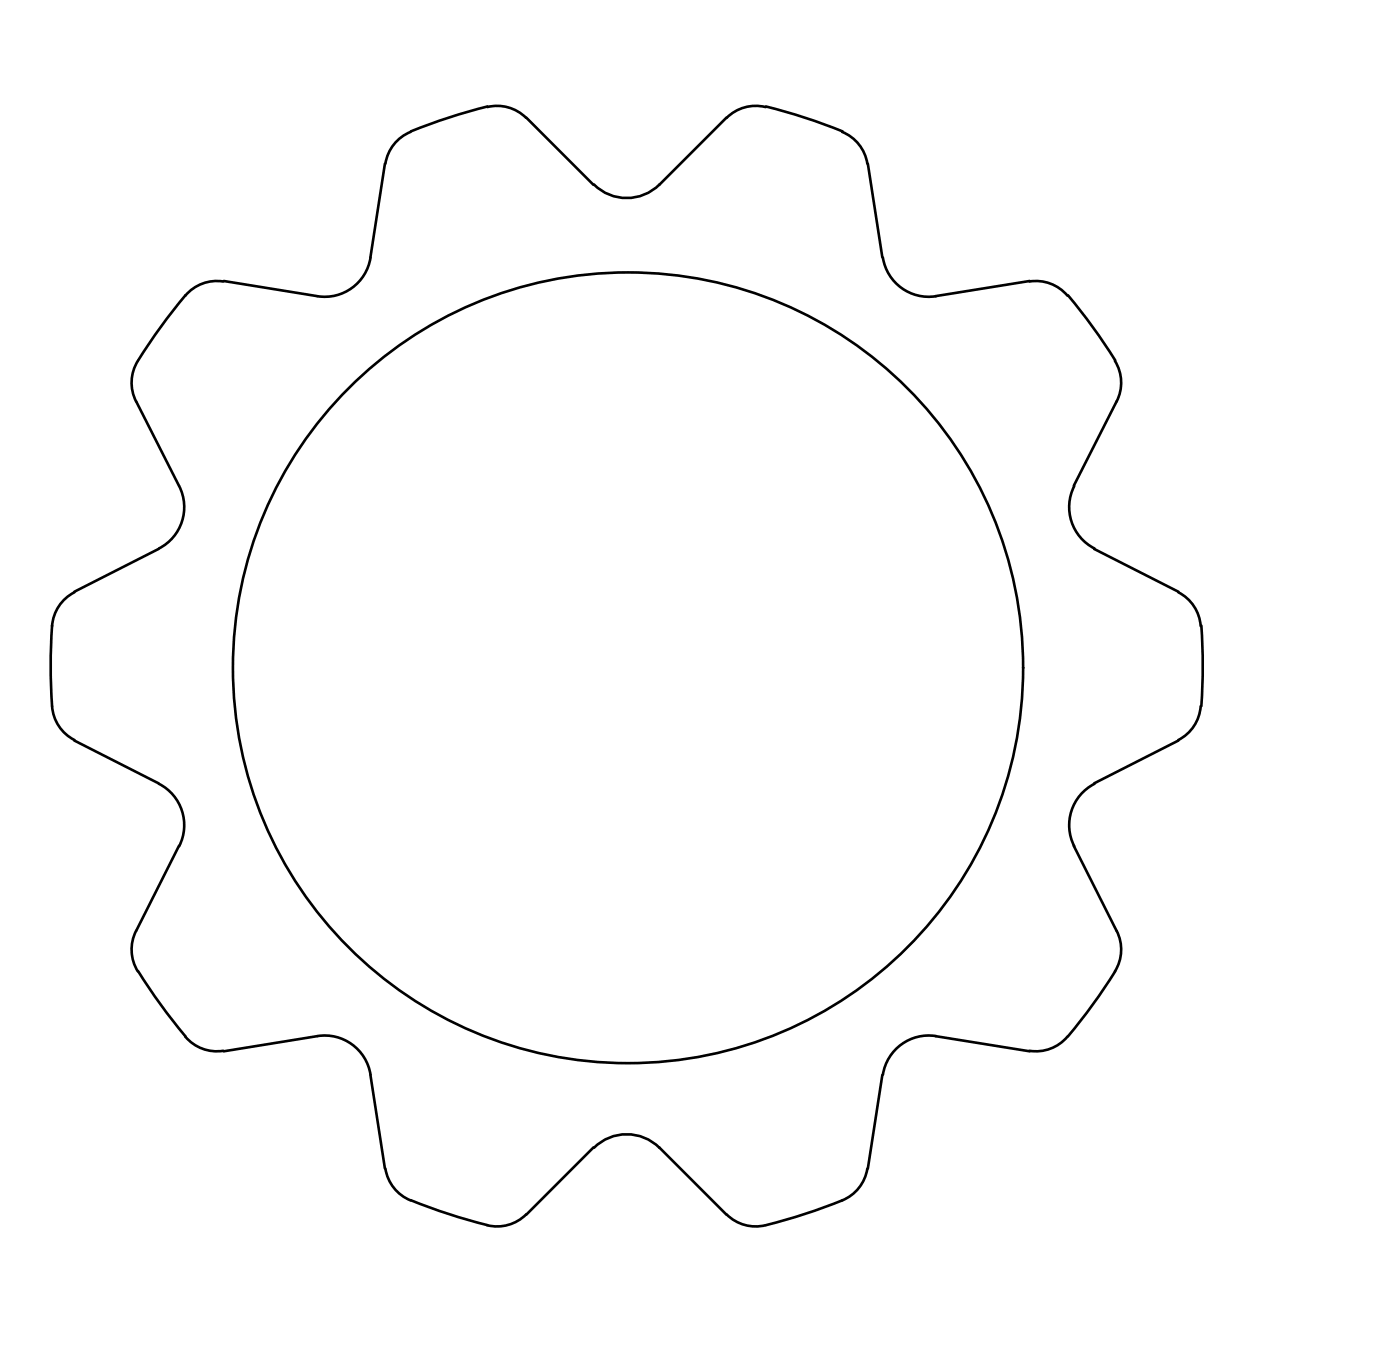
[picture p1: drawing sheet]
<svg xmlns="http://www.w3.org/2000/svg" width="135mm" height="132mm" viewBox="0 0 135 132" stroke-linecap="round" stroke-linejoin="round" font-family="sans-serif">
<!-- layer: 0 -->
<g fill="none" stroke="#000" stroke-width=".25">
<path d="M37.1 15.8l-1.3 9M39.6 12.7a4 4 0 0 0-2.4 3.1M47 10.3a4 4 0 0 1 3.8 1.1M47 10.3a55.6 55.6 0 0 0-7.3 2.4M50.8 11.4l6.5 6.4M57.3 17.8a4.5 4.5 0 0 0 6.3 0M70.1 11.4l-6.5 6.4M73.9 10.3a4 4 0 0 0-3.8 1.1M73.9 10.3a55.6 55.6 0 0 1 7.4 2.4M81.3 12.7a4 4 0 0 1 2.4 3.1M83.8 15.8l1.4 9M13.1 38.7l4.2 8.1"/>
<path d="M13.3 34.8a4 4 0 0 0-.2 3.9M17.9 28.5a55.6 55.6 0 0 0-4.6 6.3M21.5 27.1a4 4 0 0 0-3.6 1.4M21.6 27.1l9 1.5M35.8 24.8a4.5 4.5 0 0 1-5.2 3.8M85.2 24.8a4.5 4.5 0 0 0 5.1 3.8M99.4 27.1a4 4 0 0 1 3.6 1.4M99.4 27.1l-9.1 1.5M103.1 28.5a55.6 55.6 0 0 1 4.5 6.3M107.6 34.8a4 4 0 0 1 .2 3.9M107.8 38.7l-4.2 8.1M7.2 57.1a4 4 0 0 0-2.2 3.3"/>
<path d="M15.3 52.9l-8.1 4.2M17.3 46.9a4.5 4.5 0 0 1-2 6M103.7 46.9a4.5 4.5 0 0 0 1.9 6M105.6 52.9l8.1 4.2M113.7 57.1a4 4 0 0 1 2.2 3.3M5 60.3a49.1 49.1 0 0 0 .1 8.4 4 4 0 0 0 2.1 2.7M7.2 71.4l8.1 4.2M15.3 75.6a4.5 4.5 0 0 1 2 6M105.6 75.6a4.5 4.5 0 0 0-1.9 6M113.7 71.4l-8.1 4.2M115.9 68.1a4 4 0 0 1-2.2 3.3M115.9 60.3a55.6 55.6 0 0 1 0 7.8"/>
<path d="M13.1 89.8a4 4 0 0 0 .2 3.9M13.3 93.7a55.6 55.6 0 0 0 4.6 6.3M17.3 81.6l-4.2 8.2M17.9 100a4 4 0 0 0 3.6 1.3M30.6 99.9l-9 1.5M30.6 99.9a4.5 4.5 0 0 1 5.2 3.7M90.3 99.9l9.1 1.5M90.3 99.9a4.5 4.5 0 0 0-5.1 3.7M103 100a4 4 0 0 1-3.6 1.3M103.6 81.6l4.2 8.2M107.6 93.7a55.6 55.6 0 0 1-4.5 6.3M107.8 89.8a4 4 0 0 1-.2 3.9"/>
<path d="M35.8 103.7l1.3 9M37.2 112.7a4 4 0 0 0 2.4 3.1M39.6 115.8a55.6 55.6 0 0 0 7.4 2.4M50.8 117.1a4 4 0 0 1-3.8 1.1M57.3 110.7l-6.5 6.4M57.3 110.7a4.5 4.5 0 0 1 6.3 0M63.6 110.7l6.5 6.4M70.1 117.1a4 4 0 0 0 3.8 1.1M81.3 115.8a55.6 55.6 0 0 1-7.4 2.4M83.7 112.7a4 4 0 0 1-2.4 3.1M85.2 103.7l-1.4 9"/>
<circle cx="60.6" cy="64.4" r="38.1"/>
</g>
</svg>
